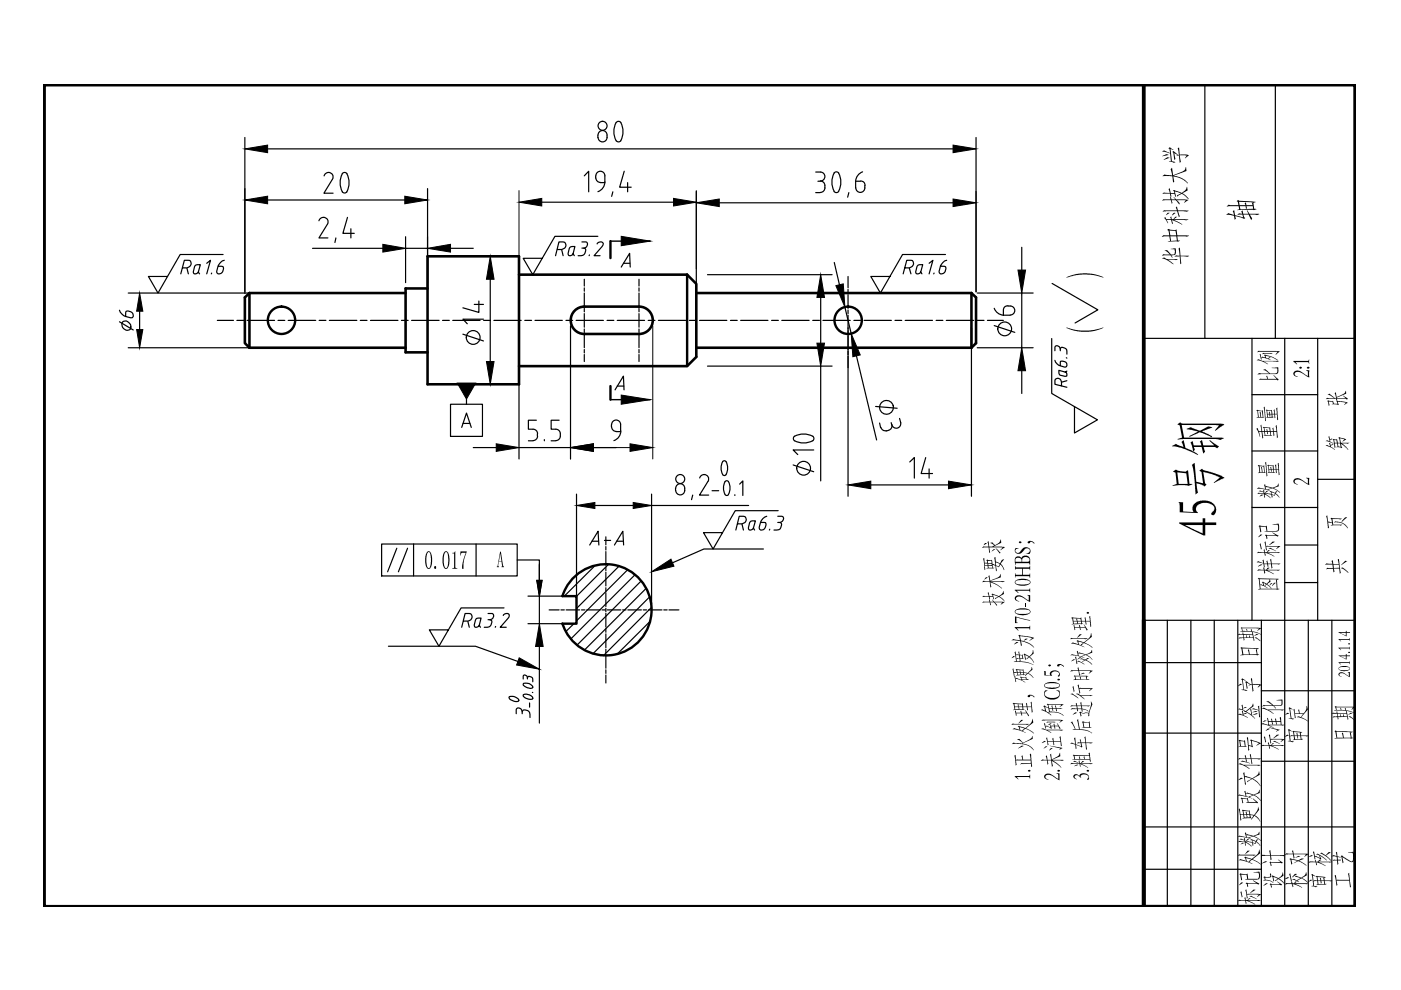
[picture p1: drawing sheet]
<svg xmlns="http://www.w3.org/2000/svg" width="297mm" height="210mm" viewBox="0 0 297 210" stroke-linecap="round" stroke-linejoin="round" font-family="sans-serif">
<!-- layer: 0 -->
<path d="M90.6 54.3h19.4v27.2h-19.4zM110 58.2h35.7l1.9 2v15.5l-1.9 1.9h-35.7M86 62.1h-33.1v11.6h33.1M90.6 61.2h-4.6v13.5h4.6M123.9 65h11.6a2.9 2.9 0 0 1 2.9 2.9 2.9 2.9 0 0 1-2.9 2.9h-11.6M123.9 65a2.9 2.9 0 0 0-2.9 2.9 2.9 2.9 0 0 0 2.9 2.9M147.6 62.1h58.4v11.6h-58.4M206.9 63.1v9.7" fill="none" stroke="#000" stroke-width=".55"/>
<path d="M129.4 51.1h8.5M129.4 84.7h8.5" fill="none" stroke="#000" stroke-width=".3"/>
<path d="M131.7 50.1l6.2 1-6.2 1zM131.7 83.8l6.2 .9-6.2 1z" fill="#000" stroke="#000" stroke-width=".21"/>
<!-- layer: format -->
<path d="M52.9 62.1l-1 1v9.7l1 .9M206 62.1l.9 1M206.9 72.8l-.9 .9" fill="none" stroke="#000" stroke-width=".55"/>
<!-- layer: 10 -->
<path d="M126.2 119.9l-6.6 6.5M129 119.7l-6.8 6.7M121.7 132.2l-1.8 1.7M131.2 120l-9 9M133.1 120.8l-10.9 10.8M134.6 121.9l-13.6 13.6M135.9 123.2l-13.6 13.6M137 124.7l-13.1 13.2M137.7 126.6l-12 12M137.9 131.7l-7.1 7M138.1 128.8l-10.2 10.2" fill="none" stroke="#000" stroke-width=".25"/>
<!-- layer: 0 -->
<path d="M119.2 126.4h3v5.8h-3M119.2 126.4a9.7 9.7 0 0 1 14.9-5 9.7 9.7 0 0 1 0 15.7 9.7 9.7 0 0 1-14.9-4.9" fill="none" stroke="#000" stroke-width=".51"/>
<!-- layer: AM_5 -->
<g fill="none" stroke="#000" stroke-width=".25">
<path d="M51.9 29.2v33M56.7 31.6h145.4M69.7 36.6a.95 .95 0 0 1 .8 1.4M69.7 36.6a.99 .99 0 0 0-1 .7M70.5 38l-1.8 3h1.9M72.6 36.8a4.1 4.1 0 0 0 0 3.9M73.5 36.8a4.1 4.1 0 0 1 0 3.9M73.6 36.8l-.5-.2-.5 .2M90.6 40v20.9M123.9 37.3l.9-1v4.4M126.8 28.6v.6M126.8 28.6a.95 .95 0 0 1 1-.9 .95 .95 0 0 1 .9 .9 1 1 0 0 1-.6 1.4 1 1 0 0 1-1.3-.9"/>
<path d="M127.3 38.7h.9M127.3 38.7a1.2 1.2 0 0 1-1-1.2 1.2 1.2 0 0 1 1-1.2 .95 .95 0 0 1 .9 1 2.8 2.8 0 0 1-1 3.1l-.4 .2M130.6 26l.4-.2h.3a3.6 3.6 0 0 1 .2 4.2l-.5 .1a2.86 2.86 0 0 1-.8-3zM132.3 36.3l-.9 3.4h2.4M133.1 38.7v2M172.9 36.5h1M173.4 38.4h.5M173.9 36.5a.95 .95 0 0 1 1 .9 .95 .95 0 0 1-1 1 1.23 1.23 0 0 1 1 1.2 1.23 1.23 0 0 1-1 1.2M176.9 36.7a4.1 4.1 0 0 0 0 3.9M177.8 36.7a4.1 4.1 0 0 1 0 3.9M177.8 36.7l-.5-.3-.5 .3M182.4 38.4h-1l.1 1.4a1 1 0 0 0 1.2 1 1 1 0 0 0 .7-1.4"/>
<path d="M182.4 38.4l.7 .2 .3 .8M182.9 36.4a2.22 2.22 0 0 0-1.5 2M206.9 29.2v32.7M56.7 42.4h29.1M66.3 52.6h14.9M67.6 46.8a.98 .98 0 0 1 1.3-.7 .98 .98 0 0 1 .5 1.4M69.4 47.6l-1.8 2.8h1.9M71.2 50.4l-.2 1M72.6 40.7l.5 .2 .5-.2M73.7 46.1l-1 3.4h2.4M74.4 48.5v1.9M86 50.2v9.7"/>
<path d="M86 52.6h4.6M91.9 54.3h14.5M95.5 52.6h4.8M103.9 59.2v17.5M114.9 42.9h27.9M129.9 40.7l-.2 .9M147.6 40.6v20.3M150 58.2h26.4M152.5 43h49.6M172.9 40.8h1M176.8 40.6l.5 .2 .5-.2M176.9 55.7l1.1 4.7"/>
<path d="M180 40.8l-.3 1M216.6 52.4v4.9M25.3 65.8a2.5 2.5 0 0 0 2.8 1.5 .79 .79 0 0 0-.4-1.2l-.5-.2-.5 .1-.1 1M25.3 68.2l3 1.8M26 68.3a1.18 1.18 0 0 1 1.4 .2 1.18 1.18 0 0 1 .2 1.3 1.16 1.16 0 0 1-1.4-.1 1.16 1.16 0 0 1-.2-1.4zM27.2 62.1h25.7M27.2 73.7h25.7M29.6 66v3.9M98.1 70.9l4.4 1.4M100.6 64.5h1.9M101.5 63.8v2.4l-3.4-.9M102.5 67.7h-4.4l1 1"/>
<path d="M110 69.1v28.2M121 69.1v28.2M150 77.6h26.4M174 63.1v9.7M174 77.6v24.4M179.1 65.1l1.4 5.7M179.8 69.5v35.7M181.6 75.5l4.3 17.8M206 69.5v35.7M207.2 62.1h11.8M207.2 73.7h11.8M210.8 69l4.4 1.5"/>
<path d="M210.8 65.4a2.22 2.22 0 0 0 1.9 1.4M212.7 66.8h1.5M213.7 64.9a1 1 0 0 1 1.4 .6 1 1 0 0 1-.9 1.3M213.7 64.8l-.7 .3a1.94 1.94 0 0 0-.3 1.7M216.6 62.1v11.6M216.6 78.6v4.8M91.9 81.5h14.5M95.5 85.7h6.8v6.8h-6.8zM97.9 90.6l1-3 1 3M98.2 89.8h1.4M98.9 84.6v1.1M100.3 94.9h4.9"/>
<path d="M110 94.9h11M112 93.5h1M113.7 89.1h-1.7v1.9h1a.95 .95 0 0 1 1 1M113.9 92v.5M114 92.5a.95 .95 0 0 1-1 .9M115.4 93.2v.3M116.9 93.5h.9M118.5 89.1h-1.6v1.9h.9a1.08 1.08 0 0 1 1 1.5M118.8 92.5a.95 .95 0 0 1-1 .9M125.8 94.9h4.9M129.6 90v.5M129.7 90.5a.95 .95 0 0 0 .9 1"/>
<path d="M130.6 91.5h1M131.6 90a.95 .95 0 0 0-1-.9 .95 .95 0 0 0-.9 .9M131.6 90a2.66 2.66 0 0 1-1.4 3.4M168.2 98.6l4.3 1.4M168.3 92.6a3.9 3.9 0 0 1 4.2 0v.6a3.4 3.4 0 0 1-4.3 0zM172.5 95.4h-4.3l.9 1M185.6 86.2l4.6 .4M186.5 89.7l.2 1M186.8 90.6a.95 .95 0 0 0 1.1 .7M188.4 91.3l-.5 .1M188.9 89.6l.2 .5M189.1 90.1a.95 .95 0 0 1-.7 1.1"/>
<path d="M190.7 88.7l.3 .9a.95 .95 0 0 1-.8 1.2 .95 .95 0 0 1-1.1-.7M192.9 97.9l1-.9v4.4M196.3 97l-1 3.4h2.4M197 99.4v2M80.9 115.3h28.8v6.8h-28.8zM84.1 116.2l-1.9 5M86.4 116.2l-1.9 5M87.7 115.3v6.8M100.9 115.3v6.8M109.7 118.7h4.7v4.3v-3.4M122.2 104.8v23.3M126.1 107.2h8.2"/>
<path d="M138.1 104.8v23.3M138.1 107.2h20.6M143.2 103.5v.5M143.3 103.5a1 1 0 0 1 1.2-.9 1 1 0 0 1 .7 1.4 .95 .95 0 0 1-1 .9 .95 .95 0 0 1-.9-.9M146.9 105l-.3 .9M148.3 101.3a.97 .97 0 0 1 1.4-.6 .97 .97 0 0 1 .4 1.4l-1.8 2.9h2M151 104h1.4M153.2 100.6a.44 .44 0 0 0 .7 0M153.2 100.6l-.3-.9v-.9a.89 .89 0 0 1 .7-1.1 1.91 1.91 0 0 1 .5 2.5l-.2 .4M153.7 104.9a.44 .44 0 0 0 .7 0M153.7 104.8l-.3-.9v-.9a.89 .89 0 0 1 .7-1.1 1.91 1.91 0 0 1 .5 2.5l-.2 .4M155.8 104.9v.2"/>
<path d="M156.8 102.6l.7-.6v3.1M161.9 116.4h-12.7l-6.6 2.9M184.6 102.8h16.5M82.4 137h18.4l9 3.2M111.9 126.4h7.3M111.9 132.2h7.3M114.4 126.4v5.8M114.4 137.1v16.2M107.9 147.8a1.58 1.58 0 0 1 2.1 .7v.1a1.67 1.67 0 0 1-2.1-.8zM110.7 151.3a.65 .65 0 0 1 .4-.8 1.16 1.16 0 0 1 1.1 .4 1.16 1.16 0 0 1 .2 1.2M110.7 150.9a.69 .69 0 0 0-.4-.8 .69 .69 0 0 0-.9 .3v.9M110.9 147.3a1.48 1.48 0 0 1 2.1 .8 1.36 1.36 0 0 1-1.7-.2l-.3-.3z"/>
<path d="M111 144.9a1.55 1.55 0 0 1 2 .8 1.3 1.3 0 0 1-1.9-.3l-.2-.3zM111.8 144l.1-.5 .9 .1 .2 1M111.8 143.7a.48 .48 0 0 0-.3-.6 .48 .48 0 0 0-.6 .3v.6M112.3 149v.9M112.9 146.8h.1"/>
<circle cx="127.8" cy="26.7" r=".95"/>
<circle cx="100.3" cy="71.6" r="1.46"/>
<circle cx="213" cy="69.7" r="1.46"/>
<circle cx="170.4" cy="99.3" r="1.46"/>
<circle cx="188" cy="86.4" r="1.46"/>
<circle cx="144.2" cy="101.6" r=".95"/>
</g>
<g fill="#000" stroke="#000" stroke-width=".21">
<path d="M51.9 31.6l4.8-.8v1.6zM202.1 30.8l4.8 .8-4.8 .8zM51.9 42.4l4.8-.8v1.6zM81.2 51.8l4.8 .8-4.8 .9zM85.8 41.6l4.8 .8-4.8 .8zM90.6 52.6l4.9-.8v1.7zM103.9 54.3l.8 4.9h-1.6zM110 42.9l4.9-.8v1.6zM142.8 42.1l4.8 .8-4.8 .8zM147.6 43l4.9-.8v1.6zM202.1 42.2l4.8 .8-4.8 .8zM215.8 57.3h1.6l-.8 4.8z"/>
<path d="M29.6 62.1l.7 3.9h-1.3zM29 69.9h1.3l-.7 3.8zM103.1 76.7h1.6l-.8 4.8zM174 58.2l.8 4.9h-1.6zM173.2 72.8h1.6l-.8 4.8zM177.2 60.6l1.6-.4 .3 4.9zM180.5 70.8l1.9 4.5-1.6 .3zM216.6 73.7l.8 4.9h-1.6zM97 81.2h3.9l-2 3.4zM105.2 94.1l4.8 .8-4.8 .8zM121 94.9l4.8-.8v1.6zM133.6 94.1l4.8 .8-4.8 .8z"/>
<path d="M122.2 107.2l3.9-.7v1.3zM134.3 106.5l3.8 .7-3.8 .6zM138.1 121.2l4.2-2.6 .6 1.4zM179.8 102.8l4.8-.8v1.6zM201.1 102l4.9 .8-4.9 .8zM114.4 132.2l.8 4.9h-1.6zM113.8 123h1.1l-.5 3.4zM110.1 139.5l4.3 2.4-4.9-.9z"/>
</g>
<!-- layer: format -->
<g fill="none" stroke="#000" stroke-width=".51">
<path d="M129.4 51.1v3.6M129.4 81.9v2.8"/>
<circle cx="179.8" cy="67.9" r="2.9"/>
</g>
<!-- layer: AM_5 -->
<path d="M110 40.4v16.6M147.6 40.4v16.6M121 69.1v28.2M138.4 69.1v28.2M125.8 94.9h7.8" fill="none" stroke="#000" stroke-width=".21"/>
<!-- layer: format -->
<path d="M131.7 56.6l1.8-2.9 .1 2.9M132.2 55.8h1.3M130.4 82.7l1.8-3 .1 3M130.9 81.9h1.4M125 115.6l1.8-3 .2 3M125.5 114.8h1.4M128.2 114.6h1.3M130.3 115.6l1.8-3 .1 3M130.7 114.8h1.4" fill="none" stroke="#000" stroke-width=".25"/>
<g fill="none" stroke="#000" stroke-width=".25">
<path d="M38.7 56.8h.9a.94 .94 0 0 0 .8-.6 .94 .94 0 0 0-.1-1h-1.2l-.8 2.9M39.6 56.9l.3 1.2M42.1 57.7l-.6 .4-.4-.1-.1-.4 .2-1.1 .3-.3 1-.1-.4 1.6 .2 .4M43.8 55.8l.8-.6-.8 2.9M44.9 57.9l-.1 .2M47.3 54h-9.1l-4.7 8.1-2-3.5h4M47.6 55.2a2.4 2.4 0 0 0-1.6 2.7 .77 .77 0 0 0 1.2-.3l.2-.6-.1-.5h-1M118.2 52.9a1.58 1.58 0 0 0 1.7-.5 .72 .72 0 0 0-.5-1.1h-.9l-.7 2.9M119.1 53l.3 1.2M121.5 53.8l-.2 .2-.6 .2-.2-.1v-.4l.3-1.2 .5-.2h.6l-.4 1.5 .3 .4M123.4 52.6l.7 .1a1.17 1.17 0 0 1-.3 1.3 1.17 1.17 0 0 1-1.2 .2M123.4 51.3h.9a.73 .73 0 0 1 .2 .8 .73 .73 0 0 1-.7 .5"/>
<path d="M125 54l-.1 .2M126.6 51.7a.63 .63 0 0 1 .8-.5 .63 .63 0 0 1 .4 .8l-1.8 2.2h1.2M126.8 50.1h-9.1l-4.7 8.1-2.1-3.4h4M191.9 56.8h.9a.94 .94 0 0 0 .8-.6 .94 .94 0 0 0-.2-1h-1.2l-.7 2.9M192.8 56.9l.3 1.2M195.2 57.7l-.5 .4-.5-.1v-.4l.2-1.1 .3-.3 .9-.1-.4 1.6 .3 .4M197 55.8l.8-.6-.8 2.9M198 57.9v.2M200.5 54h-9.1l-4.7 8.1-2.1-3.5h4.1M200.7 55.2a2.4 2.4 0 0 0-1.5 2.7 .77 .77 0 0 0 1.2-.3l.1-.6v-.5h-1M223 71.8v11.6l9.7 5.6-4.9 2.8v-5.6M223.1 60.1l9.7 5.6-4.9 2.8"/>
<path d="M223.7 76.4a2.09 2.09 0 0 0 2.4 1.4 .71 .71 0 0 0-.3-1.1l-1-.1v.9M224.8 74.4v-.3a.38 .38 0 0 1 .5-.5l.9 .6v.9M224.8 74a.62 .62 0 0 0-.4-.7 .62 .62 0 0 0-.7 .3v.8M226.1 75.8l.1 .1M226.2 78.7l-.3 .2-1.4-.4v.6l.2 .4 1.2 .3a.49 .49 0 0 0 .3-.5 .49 .49 0 0 0-.3-.4M225.1 81.8v-.8a.72 .72 0 0 0-.6-.8 .72 .72 0 0 0-.8 .5v.8l2.5 .6M226.2 80.7l-1.1 .3M156.4 111.1a1.58 1.58 0 0 0 1.7-.6 .72 .72 0 0 0-.5-1h-.9l-.7 2.9M157.3 111.2l.3 1.2M159.7 112l-.5 .4-.4-.1-.1-.4 .2-1.1 .3-.3 1-.1-.5 1.6 .3 .4M162.6 109.5a2.42 2.42 0 0 0-1.5 2.7 .75 .75 0 0 0 1.1-.3l.2-.6-.1-.5h-1M163.2 112.2l-.1 .2"/>
<path d="M164.9 110.8l.7 .1a1.17 1.17 0 0 1-.3 1.2 1.17 1.17 0 0 1-1.2 .3M164.9 109.5h.9a.71 .71 0 0 1 .3 .8 .71 .71 0 0 1-.8 .5M165 108.3h-9.1l-4.7 8.1-2-3.5h4M98.3 131.7h.9a.82 .82 0 0 0 .9-.7 .82 .82 0 0 0-.6-.9h-.9l-.7 2.9M99.2 131.8l.3 1.2M101.6 132.6l-.2 .2-.4 .2-.4-.1v-.2l.4-1.6 1-.1-.4 1.6 .3 .4M103.5 131.4l.7 .2a1.15 1.15 0 0 1-.3 1.2 1.15 1.15 0 0 1-1.2 .2M103.5 130.1h.9a.73 .73 0 0 1 .2 .8 .73 .73 0 0 1-.7 .5M105.1 132.8l-.1 .2M106.7 130.5a.63 .63 0 0 1 .8-.5 .63 .63 0 0 1 .4 .8l-1.8 2.2h1.2M106.9 128.9h-9.1l-4.7 8.1-2.1-3.5h4.1"/>
</g>
<!-- layer: AM_5 -->
<g fill="#000">
<path d="M95.9 117.2l.5-.1 .1-.2v3.4l.5 .3h-1.1l.4-.3v-2.9l-.4-.1zM97.6 116.9h1.3l-.5 1.7-.1 1.4a.36 .36 0 0 1 0 .4 .36 .36 0 0 1-.3 .2l.1-1.4 .6-2h-.8l-.3 .6z"/>
<path d="M90.8 117l-.2 .4-.2 .8 .1 1.8a.36 .36 0 0 0 .1 .4 .36 .36 0 0 0 .5 0l.2-.8 .1-1.3-.2-.9-.2-.4zM90.6 117l.4-.1 .2 .1 .4 1.3-.1 1.5-.5 .8h-.3l-.2-.2-.4-1.1 .1-1.4z"/>
<path d="M94.5 117l-.3 .4-.1 .8 .1 1.7a.36 .36 0 0 0 .2 .5 .36 .36 0 0 0 .4-.1l.3-1.2-.1-1.2-.2-.7zM94.2 117h.1a.76 .76 0 0 1 .9 .8v2l-.3 .7-.5 .1-.4-.6-.2-.6 .1-1.5z"/>
<path d="M106 117l.2-.1 .5 3 .2 .4h-.6l.2-.3-.2-1h-.5l-.2 1 .2 .3h-.5l.2-.3zM106.1 117.3l-.3 1.6h.5z"/>
<circle cx="92.3" cy="120.4" r=".27"/>
</g>
<!-- layer: AM_7 -->
<g fill="none" stroke="#000" stroke-width=".25">
<path d="M123.9 59.2v1.4M135.5 59.2v1.4M179.8 58.6v2.4M46.1 67.9h3.4M50.2 67.9h1.5M52.4 67.9h5.8M58.9 67.9h1.5M61.1 67.9h5.8M67.7 67.9h1.4M69.8 67.9h5.9M76.4 67.9h1.4M78.5 67.9h5.9"/>
<path d="M85.1 67.9h1.4M87.3 67.9h5.8M93.8 67.9h1.5M96 67.9h5.8M102.5 67.9h1.5M104.7 67.9h5.8M111.3 67.9h1.4M113.4 67.9h5.8M120 67.9h1.4M122.1 67.9h5.8M123.9 61v.8M123.9 62.1v2.9"/>
<path d="M123.9 65.4v.7M123.9 66.5v2.9M123.9 69.8v.7M123.9 70.8v2.9M123.9 74.1v.7M123.9 75.2v1.5M128.7 67.9h1.4M130.9 67.9h5.8M135.5 61v.8M135.5 62.1v2.9M135.5 65.4v.7M135.5 66.5v2.9"/>
<path d="M135.5 69.8v.7M135.5 70.8v2.9M135.5 74.1v.7M135.5 75.2v1.5M137.4 67.9h1.5M139.6 67.9h5.8M146.1 67.9h1.5M148.3 67.9h5.8M154.9 67.9h1.4M157 67.9h5.8M163.6 67.9h1.4M165.7 67.9h5.8"/>
<path d="M172.3 67.9h1.5M174.5 67.9h5.8M179.8 61.4v.7M179.8 62.5v2.9M179.8 65.7v.8M179.8 66.8v3M179.8 70.1v.8M179.8 71.2v2.9M179.8 74.5v.7M179.8 75.6v2.4M181 67.9h1.5M183.2 67.9h5.8"/>
<path d="M189.8 67.9h1.4M191.9 67.9h5.8M198.5 67.9h1.4M200.6 67.9h5.8M207.2 67.9h1.4M209.4 67.9h3.3M128.5 113.8v1.7M128.5 115.9v.7M128.5 117v2.9M116.4 129.3h2.1M118.9 129.3h.7M120 129.3h2.9"/>
<path d="M123.3 129.3h.7M124.4 129.3h2.9M127.6 129.3h.8M128.5 120.3v.7M128.5 121.3v2.9M128.5 124.6v.7M128.5 125.7v2.9M128.5 129v.7M128.5 130v3M128.5 133.3v.8M128.5 134.4v2.9M128.5 137.7v.7"/>
<path d="M128.5 138.8v2.9M128.7 129.3h2.9M132 129.3h.7M133.1 129.3h2.9M136.4 129.3h.7M137.5 129.3h2.8M140.7 129.3h.7M141.8 129.3h2.1M128.5 142v.8M128.5 143.1v1.7"/>
</g>
<path d="M226.1 58.8l1.5-.6 2-.3 2.5 .3 1.9 .6-2.1-.5-1.4-.1-2.3 .1zM226.1 69.5l3 .6 2.3-.1 2.6-.5-1.6 .6-1.5 .2h-2.5l-1.2-.3z" fill="#000"/>
<g fill="none" stroke="#000" stroke-width=".25">
<path d="M192.4 192.3h.1M198.2 192.3h.1M206 192.3h.1M211.8 192.3h.1M219.5 192.3h.1M225.4 192.3h.1M233.1 192.3h.1M238.9 192.3h.1M246.6 192.3h.1M252.5 192.3h.1M260.2 192.3h.1M266 192.3h.1"/>
<path d="M273.8 192.3h.1M279.6 192.3h.1M287.3 192.3h.1"/>
</g>
<!-- layer: 0 -->
<g fill="#000">
<path d="M215.2 116.3l.8-.1-.4 .2a.49 .49 0 0 0 0 .8 .49 .49 0 0 0 .7-.3l.8-.8 .6-.1 .7 .4 .1 .6-.2 .5-.8-.1 .7-.3a.58 .58 0 0 0-.3-.8 .58 .58 0 0 0-.8 .3l-.5 .6-.9 .2-.5-.5zM215.2 130.7l3.2 .8v.1l-2.9-.7v1l.3 .2h-.6zM215.2 120l.2 .3h2.8l.2-.4v1l-.2-.3h-1.3v1.3h1.4l.1-.3v.9l-.2-.3h-2.8l-.2 .3v-1l.1 .4h1.4v-1.3h-1.4l-.1 .2zM217.3 127.9h.2v.8h-.2zM215.2 133h3l.2-.3v.8l-.2-.3h-2.6l.4 .4-.1 .1zM215.2 126.5l.5-.3h.6l1.8 1.2v-1l-.3-.3 .6 .1v1a.24 .24 0 0 1 0 .4 .24 .24 0 0 1-.4-.1l-1.2-.9-1-.1a.45 .45 0 0 0-.4 .6 .45 .45 0 0 0 .6 .3l.1 .1-.7-.1-.2-.2zM215.2 125h3l.2-.3v.9l-.2-.3h-2.6l.4 .4-.1 .1zM215.1 160.2l.2-.1 .1 1 .2-.1 1.2 .1-.3-.8 .2-.1 .2 .9h1.6l-.2-1.1 .3-.2 .2 2.7-.2 .2v-.7h-2.3l.3-.2h1.9v-.6h-2.6a.32 .32 0 0 0-.5 .1 .32 .32 0 0 0 .1 .4l.1 .4-.2 .2zM217.9 147.5l.8-.2 .6 .5v.1l-.4-.3a.4 .4 0 0 0-.4-.1 .4 .4 0 0 0-.3 .3l-.3-.1zM221.3 142.3h.4l.1 .8 .9 .1-.1-.4 .3-.5 .5-.2 .7 .1 .5 .4 .1 .5a.23 .23 0 0 1-.1 .3 .23 .23 0 0 1-.3-.1 .55 .55 0 0 0 .1-.7 .55 .55 0 0 0-.7-.2h-.4a.48 .48 0 0 0-.4 .4 .48 .48 0 0 0 .2 .5l-1.7-.1zM221.6 146.4h.5l-.6 .5v.4l.3 .3 .6 .3 1.1 .1 .7-.2 .4-.5-.1-.6-.6-.3 .3-.1a.73 .73 0 0 1 .5 1l-.2 .5-.6 .4-1.4 .1-.7-.3-.4-.5v-.7zM220.7 161.3l.3-.3 .3 .1a.32 .32 0 0 0 .4 .1 .32 .32 0 0 0 .2-.4l-.2-.5 .3-.1 .1 .9h.8l-.3-1.1 .3-.2 .1 1.2 1.3-.7 .5-.7v.7l-1.8 .8h2.5l-.3 .2-2-.1 1.1 .8 .8 .8-2-1.4 .1 1-.2 .2-.1-1.4h-.8l.2 .8-.2 .2-.1-1z"/>
<path d="M227.7 156.5l.3-.1 .1 1.4 1.1 .4-.1-.6h-.8l.4-.2a.25 .25 0 0 0 .4 0 .25 .25 0 0 0-.1-.4l-.1-.1 .2-.2 .1 .7h.9l-.2-1.1 .2-.1 .2 1.2 1.4 .1-.4 .1h-1l.2 1.2-.2 .2-.2-1.4h-.8l.2 .8-.2 .1-.9-.4a.21 .21 0 0 0-.3 0 .21 .21 0 0 0 .1 .3l.1 .3-.2 .1-.1-.9-1.1-.2 .4-.3 .6 .3zM215.2 164.5h3l.2-.3v.9l-.3-.4h-2.5l.3 .6zM221.5 164.3l.5-.3h.5l1.9 1.2v-.9l-.4-.4 .6 .1v1a.24 .24 0 0 1 0 .4 .24 .24 0 0 1-.3-.1l-1.6-1h-.6l-.3 .2a.5 .5 0 0 0 0 .5 .5 .5 0 0 0 .5 .3h-.4l-.4-.3zM227.7 164.3l.6-.1 .6 .3 .2-.4 .8-.2 .7 .3 .3 .7a.24 .24 0 0 1 0 .3 .24 .24 0 0 1-.4 0l.3-.4-.2-.4-.5-.2h-.6a.34 .34 0 0 0-.4 .3 .34 .34 0 0 0 .2 .4l-.8-.5a.42 .42 0 0 0-.7 .3 .42 .42 0 0 0 .5 .5h-.2l-.5-.3v-.4z"/>
<path d="M208.4 118.5l.3-.2 .1 1h.5v-.4l-.2-.1 .2-.2 .9 .2 .1-.1 .2 1 .1-.1a.25 .25 0 0 0 .4 .1 .25 .25 0 0 0 0-.4l-.2-1 .2-.2 .1 1 .9 .4 .4-.8 .5-.1-.5 .6a.57 .57 0 0 0 .2 .9l.4 .7-.2 .1-.4-.9a.26 .26 0 0 0-.2-.2 .26 .26 0 0 0-.3 .2l-.1 .3-.6-.3 .2 .9-.2 .2-.2-1.1-.4-.2h-.1v.6h.3l-.3 .2h-1.4l.3-.2v-.4h-.6l.1 .7-.2 .2-.1-1.6zM208.8 119.5v.4h.6v-.4zM209.4 118.9l.1 .5h.7v-.5zM209.5 119.5l.1 .4 .7-.1-.1-.3zM209.6 120v.4h.8l-.1-.4zM211.1 119.2l.1 .7 .5 .2 .1-.2a.31 .31 0 0 0 .1-.4 .31 .31 0 0 0-.4-.1z"/>
<path d="M209.4 114.9l.2-.1 .1 1.1h.6l.5-.3-.8-.5 .4-.1 .2 .3a.62 .62 0 0 0 1.1-.1l.5-.8 .1 .7-1.7 .8 2.5 .1-.9 .7 .4-.6h-2.9l.2 .9-.2 .2-.1-1.1h-1.4l.3-.2h1.1zM208.8 115.1l.5 .1-.7 .4zM210.7 116.4l.3 .1-.7 .4zM211.1 116.2l1 1-.1 .2z"/>
<path d="M215.3 118.2l.4-.2h.4l.4 .3 .5-.5h.8l.4 .3 .2 .4v1.2l-.2-.3h-2.8l-.2 .4v-1.3zM215.4 118.3l-.1 .3v.5h1.3l-.1-.5-.2-.3zM216.9 118.3l-.2 .8h1.2a.54 .54 0 0 0 .3-.7 .54 .54 0 0 0-.7-.3z"/>
<path d="M216 114.9a.27 .27 0 0 1 .4-.1 .27 .27 0 0 1 .1 .3 .26 .26 0 0 1-.3 .1 .26 .26 0 0 1-.2-.3zM217.9 114.9l.6-.2 .9 .5-.1 .1-.4-.3a.35 .35 0 0 0-.4-.1 .35 .35 0 0 0-.2 .3h-.3z"/>
<path d="M208.3 127.7l.2-.2 1.3 .1-.2-.3 .2-.2 .1 .5h.7l-.2-.5 .4 .5 2.2 .1-.8 .5 .3-.5h-1.6l.5 .6-.1 .2-.6-.8h-.8l.2 .4-.1 .3-.2-.7zM208.3 126.6l.2-.3 1.1 .1-.2-.6 .2-.3 .2 .9h.7l-.1-.3-.2-.1 .2-.1 1 .3a.91 .91 0 0 0 1.2-.5l.1-.4 .2 .6-1 .6 .8 .5 .3 .5-1.1-.9-1 .5 .1-.3 .6-.3-.6-.3a.24 .24 0 0 0-.4-.1 .24 .24 0 0 0 0 .4l.1 .4-.1 .2-.1-.5h-.7l.1 .4-.1 .2-.2-.7z"/>
<path d="M208.5 123.1l1.3 .1-.3-1 .3-.3 .1 1.2 1.7-.7 .6-.7v.7l-2.3 .8 3.1 .1-.4 .1-2.5-.1 1.3 .6 1 .9-.8-.7-1.3-.5a.21 .21 0 0 0-.3-.1 .21 .21 0 0 0 0 .3l.2 .6-.2 .2-.2-1.3-1.5 .1zM209.1 122.4l.3 .1-.7 .4z"/>
<path d="M214.9 139.1l.3 .1-.7 .4zM215.1 138.3l.2-.2 .1 .7 .2-.1a.25 .25 0 0 0 .4 0 .25 .25 0 0 0-.1-.4l.2-.2 .1 .7 .4 .1 .2-.1 .1 .7 .2 .1h-.8v.3a.27 .27 0 0 0 .1 .4 .27 .27 0 0 0 .4-.1l1.2 .2 1.1 .6-2-.6h-2.2l.5-.2zM215.4 138.9l.1 .7h.6l-.1-.7zM215.5 139.7l.1 .5h.6v-.6zM216.2 138.9l.1 .6h.5l-.1-.5zM217 138.8l.3-.2 .9 .6 .6-.6 .2-.8 .2 .7-.9 .8 .6 .6 .4 .6-1.1-1.2-.5 .5-.1-.2 .5-.3-.4-.2a.22 .22 0 0 0-.3-.2 .22 .22 0 0 0 0 .4l.1 .5-.1 .1-.2-1z"/>
<path d="M215.2 129.5l.5-.4 .6-.1h1.1l.9 .4a.61 .61 0 0 1 0 .6 .61 .61 0 0 1-.6 .3l-1.1 .2-.9-.2-.4-.3zM215.4 129.4l-.1 .1a.69 .69 0 0 0 1 .7h1.3l.6-.3a.44 .44 0 0 0 0-.5 .44 .44 0 0 0-.6-.1l-1.4-.1z"/>
<path d="M215.2 123.2l.9-.4 1.1-.1 .9 .3 .4 .3v.3l-.8 .5-1.3 .1-1.1-.4-.1-.2zM215.4 123.1a.53 .53 0 0 0 .1 .7 .53 .53 0 0 0 .6 .1h1.2l.8-.1a.43 .43 0 0 0 .2-.6 .43 .43 0 0 0-.6-.2h-1.3z"/>
<path d="M214.5 135.7l.4-.2 1.4 .2-.2-.8-.2-.1 .2-.2 2.7 .5 .5 .2-1 .6 .5-.6-2.5-.4 .2 .9 1.8 .6 1 .9-1.2-.8-1.3-.5a.22 .22 0 0 0-.3 0 .22 .22 0 0 0 0 .3l.2 .5-.2 .2-.2-1.1zM215 136.6l.5-.5 .4 .1zM217 135.8l.5-.4 .4 .1z"/>
<path d="M226.9 135.5l.3-.3 3.4 .2-.4 .1zM227.1 136.4l.5-.2 1 .4-.2-.6-.2-.1 .2-.2 1.4 .5 1.2-1 .4-1 .1 .8-1.6 1.3 1.1 .5 .6 .6-1.8-1.1-.6 .5 .7 .4-1.1-.4zM228.6 136l.1 .6a.41 .41 0 0 0 .7-.1l.3-.2zM228.9 134.5h.4l-.9 .7z"/>
<path d="M227.1 131l.2-.2 1.7 .2 .2-.1 .1 .7h.8l-.2-.6 .2-.1 .2 .7h.8l-.2-.8 .3-.2 .2 2.2-.2 .2-.1-1.2h-.8l.1 .5-.2 .2-.1-.7h-.7v.4h.3l-.4 .2h-2.1l.3-.2-.2-1.1zM227.5 131.1l.1 .5h.7l-.2-.3 .2-.2 .1 .5h.8l-.1-.4zM227.6 131.8l.1 .4h.7l-.1-.4zM228.5 131.8l.1 .3-.2 .1h.8v-.4zM227.6 132.6l.2-.1 .1 .5h1l-.2-.3 .2-.2 .1 .5h1.1l-.3-.6 .8 1.1-.2 .2-.3-.6h-1.1l.2 .4-.2 .1-.1-.5h-1l.1 .4-.2 .1z"/>
<path d="M227 138.9l.3-.2 .9 .2a.22 .22 0 0 0 .3 0 .22 .22 0 0 0-.1-.3l-.1-.4 .2-.2 .1 .5 .3-.2 1.4 .5 .9-.5 .3-.5 .1 .6-1.3 .4 .7 .4 .7 .7-1.5-1-.8 .3 .5 .3-1.1-.4zM228.6 138.5l.1 .6 .6 .1 .1-.1 .7-.3zM227.1 140.2l.5-.4 .3 .1zM227.9 139.4l.2-.2 .3 1.4-.2 .2zM228.4 140.2l.3-.1 1.2 .7zM228.4 139.8l.5-.5h.4zM229 139.7l.3-.1 .8 .3 .5-.4 .3 .1-.7 .3 .7 .4 .7 .6-1.2-.8a.45 .45 0 0 0-.7 .1l-.3 .1 .5-.4z"/>
<path d="M214.5 153.6l.2-.2 3.5 .1-.4 .2zM214.7 154.6l.4-.2 1.1 .4-.2-.6-.2-.1 .2-.2 1.4 .5 1.2-1.1 .3-.9 .2 .8-1.6 1.2 1 .4 .8 .7-1.9-1-.6 .5 .7 .4-1.5-.6zM216.2 154.2l.1 .6 .4 .2v-.2l.6-.3zM216.5 152.6h.4l-.9 .8z"/>
<path d="M214.7 149.2l.2-.2 1.7 .2 .2-.1 .1 .7h.7l-.1-.6 .2-.2 .1 .8h.9l-.2-.8 .2-.2 .3 2.1-.2 .2-.1-1.2h-.8v.6l-.1 .2-.1-.8h-.8l.1 .5h.2l-.3 .1-2.1 .1 .3-.2-.2-1.1zM215.1 149.3l.1 .5h.7l-.2-.3 .2-.2 .1 .5h.8l-.1-.5zM215.2 149.9v.5h.8l-.1-.5zM216 149.9v.5h.8v-.5zM215.2 150.8l.2-.1v.4h1l-.1-.3 .2-.1 .1 .4h1l-.2-.5 .8 1.1-.2 .2-.3-.7h-1.1l.2 .4-.2 .2-.1-.6h-1.1l.2 .4-.2 .2z"/>
<path d="M214.6 141.9l.3-.2 .1 .8h.6l-.1-.4-.2-.1 .2-.2 1.3 .2 .1-.1 .2 .7h.4a.99 .99 0 0 0 1.1-.6l.2-.6 .1 .6-.9 .7 .6 .4 .5 .6-.7-.6a.6 .6 0 0 0-1 .2l-.1-.1 .5-.4-.7-.2v.4h.2l-.2 .2h-1.7l.3-.1-.1-.5h-.2a.28 .28 0 0 0-.4 .2 .28 .28 0 0 0 .1 .4l-.2 .2zM215.7 142.1v.4h.6l-.2-.3 .2-.1 .1 .4h.5l-.1-.4zM215.7 142.6l.1 .5 1.2-.1-.1-.4h-.5l.1 .3-.2 .1v-.4zM215.2 143.3l.1 .6 .3-.2 .9 .4-.1-.4-.1-.1 .1-.1h1.2l.1 .5h.5l-1.6 .2 .8 .5-1.7-.7a.24 .24 0 0 0-.4 .1 .24 .24 0 0 0 .1 .3l-.1 .2-.3-1.1zM216.5 143.7l.1 .3h.9l-.1-.3z"/>
<path d="M214.5 157.8l.4-.3 1.7 .1 .2-.1-1.1-.8h.4l.8 .8 1.8-1 .2-.5 .1 .7-2.2 .9 1.4 .5 1 .9-1-.8-.8-.3-1.8-.2zM215.8 158.7l.8-.6h.4z"/>
<path d="M220.8 154.5l.4-.1 .6 .3 3.6 .1-.4 .1-2.9-.1 .8 .5-.1 .1-1-.6zM220.8 152.8l.3-.2 4.3 .1-.7 .5 .3-.4zM221.5 153.3l.2 .7 .3-.1 .7 .3-.1-.6-.5 .2 .5-.4h.4l-.4 .2 .2 .4 .2-.2a.24 .24 0 0 0 .3 .1 .24 .24 0 0 0 .1-.3l.1-.2 .1 .5h.7l-.2-.6 .7 1.1-.1 .2-.3-.6h-.7l.1 .4-.2 .1-.1-.5h-.2a.23 .23 0 0 0-.3 0 .23 .23 0 0 0-.1 .3l.1 .1-.2 .1-.2-.2-.6-.3a.21 .21 0 0 0-.4 .1 .2 .2 0 0 0 .2 .3l-.2 .1-.3-1zM221.8 153.2l.3-.2 1.7 .1-.3 .1z"/>
<path d="M221.5 145l.6-.3 1.4-.1 .9 .3 .3 .3v.2l-.2 .3-.8 .3-1 .1-.9-.3a.44 .44 0 0 1-.4-.3 .44 .44 0 0 1 .1-.5zM221.6 145.1l-.1 .3 .5 .3 1.2 .1 1.1-.2a.37 .37 0 0 0 .3-.5 .37 .37 0 0 0-.6-.2h-1.5z"/>
<path d="M220.9 157.5l.5-.4 .4 .1zM221.7 158.2l.4 .1-.9 .4zM221.8 156.5l.2-.2 .1 .9h1.2l-.2-.5 .2-.3 .1 .8h1.4l-.2-.9 .2-.2 .3 2-.2 .1-.1-.9h-1.4l.1 .6-.1 .1-.1-.7h-1.1l.1 .6-.2 .2zM222.8 158.6h.4l-.8 .5zM222.6 158.1l2.7 .5-.6 .4 .1-.3z"/>
<path d="M221.2 149.8l.2-.3 .9 .6-.2-.6-.2-.1 .2-.2 3.4 .1-.8 .6 .3-.4-2.7-.1 .1 .7h.7l-.2-.4 .2-.2 .1 .6h.6l-.1-.4 .1-.2 .2 .6h1.2l-.4 .2h-.8l.1 .4-.1 .2-.2-.6h-.6l.1 .4-.1 .1-.1-.5h-.6l.1 .6 1.8 .1 1.1 .7-1.1-.5-2.2-.2 .6 .7-.8-.7-1.3-.4 .4-.2 .5 .3-.2-.8zM221.6 149.9l.2 .9 .3 .2 .3-.1-.1-.8z"/>
<path d="M222.3 141.1a.23 .23 0 0 1 .4 0 .23 .23 0 0 1-.4 0zM224.2 141l.6-.2 .8 .5-.1 .1-.2-.2a.51 .51 0 0 0-.9 .1l-.3-.1z"/>
<path d="M227 147.1l.4-.1 1.3 1zM227.6 145.5l.2 .9-.2 .4-.2-1.1zM228.1 147.1h.5l.4 .3h2.7l-.5 .2-2.1-.1 .8 .8zM228.4 145.3l.3-.2 .1 .9 .3-.2 2.6 .2-.8 .5 .3-.5h-1.7a.34 .34 0 0 0-.5 0 .34 .34 0 0 0-.1 .4l.1 .5-.1 .2z"/>
<path d="M227 153.2l.3-.2 .6 1.3a.52 .52 0 0 0 .8 .2l-.4-1.8 .3-.2 .4 1.9-.2 .2 1.8 .2 .9 .6-1.5-.6h-2.6l.5-.3-.5-.9zM229.4 153.1l.2-.2 1.2 .2 .2-.1 .1 1.2h.4l-2.1 .2 .3-.2-.2-1zM229.7 153.2l.2 1h1v-1z"/>
<path d="M226.9 142.4l.3-.3h1.4l-.2-.5 .3-.1 .1 .6 2.9 .1-.8 .7 .3-.6h-2.4l.2 .8-.2 .2-.1-1zM227.8 143.2l2.9 .1-.3 .2 .1 .5h.5l-.4 .2h-3l.4-.2-.1-.5-.3-.1zM228 143.4l.1 .6h.9l-.1-.4 .2-.1 .1 .5h1.1v-.3a.31 .31 0 0 0-.1-.3 .31 .31 0 0 0-.4 0zM229.1 142.9l.5-.3 .4 .2z"/>
<path d="M226.9 149.8l.3-.3 1 .1-.1-.4 .1-.2 .2 .6h.8l-.2-.6 .2-.2 .1 .8h1.8l-.4 .2-1.3-.1 .1 .6 .8 .2 .5 .3-1-.4a.25 .25 0 0 0-.3 0 .25 .25 0 0 0 0 .4l-.1 .1-.2-.5h-.7l.1 .3-.2 .2-.1-.5h-1.3l.3-.3 1 .1-.1-.5zM228.4 149.7l.1 .5 .8 .1-.1-.6zM227.4 151.5l.6-.5 .4 .1zM228.8 151.1l.2-.2 .7 .3 .7-.1a.31 .31 0 0 0 .4 .1 .31 .31 0 0 0 .1-.5l.4-1.1v-.9l.3 .6-.6 1.6v.9l-.3 .1v-.1a.46 .46 0 0 0-.1-.6 .46 .46 0 0 0-.6 0h-.9l.2 .6-.2 .1-.1-.7z"/>
<path d="M226.9 162l.3-.3 1.6 .1-.1-.4 .1-.2 .2 .6h.1l.4-.4h.3l-.6 .4h2.5l-.4 .2h-2.1l1 .4 .4 .4-1.2-.6a.22 .22 0 0 0-.4-.2 .21 .21 0 0 0 .1 .4l-.1 .2-.1-.6zM227.4 160.2l.2-.2 3.3 .1-.1-.4 .2-.1 .3 1.8-.2 .2-.1-.5h-3.6l.4-.2-.2-.6zM227.8 160.3l.1 .6h1l-.2-.4 .2-.2 .1 .6h.9l-.2-.4 .2-.2 .1 .6h1l-.1-.6zM227.6 161.5l.3-.2 .8 .4zM227.7 162.4l.6-.3 .3 .1z"/>
<circle cx="230.7" cy="129.9" r=".23"/>
<circle cx="224.5" cy="144.1" r=".23"/>
<circle cx="218.3" cy="163.4" r=".24"/>
<circle cx="224.5" cy="163.4" r=".23"/>
<circle cx="230.7" cy="163.4" r=".23"/>
</g>
<!-- layer: hF -->
<path d="M9.3 17.9h278v174.4h-278zM242.5 17.9v174.4h44.8" fill="none" stroke="#000" stroke-width=".8"/>
<g fill="none" stroke="#000" stroke-width=".25">
<path d="M255.5 17.9v53.8M270.4 17.9v53.8M242.5 71.7h44.8M265.4 71.7v59.8M272.4 71.7v120.6M279.4 71.7v59.8M265.4 95.6h14M265.4 83.7h14M265.4 107.6h14M272.4 115.6h7M279.4 101.6h7.9M242.5 131.5h44.8"/>
<path d="M247.5 131.5v60.8M252.5 131.5v60.8M257.4 131.5v60.8M262.4 131.5v60.8M267.4 131.5v60.8M272.4 123.5h7M277.4 131.5v60.8M282.4 131.5v60.8M242.5 155.4h24.9M242.5 140.5h24.9M267.4 146.5h19.9M242.5 175.3h44.8"/>
<path d="M267.4 161.4h19.9M242.5 184.3h24.9"/>
</g>
<g fill="#000">
<path d="M283 185.7l.2-.2 .2 1.2 .2-.2h2.4l-.2-1.2 .2-.2 .4 2.9-.2 .2-.1-1.5h-2.1a.36 .36 0 0 0-.3 0 .36 .36 0 0 0-.3 .3l.2 .6-.2 .2z"/>
<path d="M266.5 76.4l.4-.2 .7 .3 3.6 .1-.4 .1-2.9-.1 .9 .6-1.2-.6zM266.5 74.7l.3-.3 4.5 .1-.8 .7 .4-.6zM267.1 75.2l.2-.2 .1 .8 .3-.2 .5 .2v-.4l-.2-.1 .2-.1 1.6 .5 1.1 .7-1.2-.6-1-.3a.21 .21 0 0 0-.3 0 .21 .21 0 0 0 0 .3l.4 .2 .3-.2h.3l-.4 .3 .4 .2-1.5-.4a.26 .26 0 0 0-.3-.1 .26 .26 0 0 0-.1 .3l-.2 .2zM267.6 75l.3-.2 1.9 .1-.3 .1z"/>
<path d="M266.6 79.4l.3-.3 2.2 .1-.8-.6-.5-.1 .4-.2 1.1 .9h.9a.71 .71 0 0 0 .6-1.1l-1.2-.1 .8-.1a.42 .42 0 0 1 .6 0 .42 .42 0 0 1 0 .6l-.1 .6-.3 .2zM266.9 80.5l.4-.3 1.4 .1-.3-.5 .2-.2 .3 .6-.2 .1h2l-.6-.8 1 1-.2 .2-.2-.2z"/>
<path d="M266.3 87.1l.2-.2 1 .2 .2-.2 .2 1.5h.2l-.3 .2h-1.4l.3-.2-.1-1.2zM266.7 87.2l.2 1.2h.3l-.1-1 .2-.1 .1 1.1h.3l-.1-1.2zM267.9 86.4l.3-.1 .2 2.8-.2 .2zM268.4 87l.2-.2 .9 .2 .2-.1 .1 .8h.4l-.2-.7 .2-.2 .1 .9h.4l-.1-1.1 .2-.2 .2 2.5-.2 .2-.1-1.2h-.4l.1 .6-.2 .2v-.8h-.4v.5h.3l-.3 .2h-1.3l.2-.2-.2-1.3zM268.7 87.1v.6h.4l-.1-.3 .2-.2 .1 .5h.3v-.5zM268.7 87.9l.1 .5h.8v-.5h-.3v.3l-.1 .1-.1-.4z"/>
<path d="M266.8 98.6l1.1 .2 .1-.2 .2 1.5h.2l-1.7 .2 .3-.2-.1-1.2-.2-.1zM267.1 98.8l.1 1.3h.4l-.3-.9 .2-.2 .2 1.1h.3l-.1-1.2zM268.2 98.1l.2-.2 .3 3-.2 .1zM268.7 98.7l.2-.2 1.1 .1 .1 .8h.4l-.2-.7 .3-.2v.9h.4l-.1-1.1 .2-.2 .2 2.5-.2 .2-.1-1.2h-.4l.1 .6-.2 .2v-.8h-.4v.5h.3l-.3 .2h-1.3l.2-.2-.2-1.3zM269 98.7v.7h.4l-.1-.3 .2-.1 .1 .4h.3l-.1-.6zM269.1 99.6v.5h.9l-.1-.5h-.3l.1 .3-.2 .2-.1-.5z"/>
<path d="M266.4 90.9l.2-.2 .3 .7h.6l-.3-1.1 .2-.3 .2 1.4h.4l-.1-.7h-.2l.2-.2 1.4 .1 .1 .8h.5l-.1-.6 .2-.1 .1 .7h.5l-.2-1.1 .3-.1 .2 2.5-.2 .2v-1.3h-.6l.1 .7-.2 .2-.1-.9h-.5l.1 .6h.3l-.3 .2h-1.3h-.3l.3-.1-.2-.7h-.4l.3 1.2-.3 .2-.1-1.4h-.6l.2 1-.4-1.2zM268.1 90.7l.1 .7h.4l-.1-.3 .1-.1 .1 .4h.5l-.1-.6zM268.2 91.6l.1 .7 1-.1v-.6h-.6l.1 .4-.1 .1-.1-.5z"/>
<path d="M281.8 92.5l.2 .7 .3-.2 .3 .1-.6 .2 .1 .4 .7 .4-1.7-.6 .3-.2 .5 .3-.3-.9zM281.1 94.5l.3-.2 .6 .4-.2-.7 .2-.1 .1 .5 .3-.2 .3 .1-.6 .2 .1 .3 .9 .6-1-.6zM282.5 93.2l1-.1 .1 .8h.5l-.2-1h-.2l.3-.2 1.4 .4-.7 .5 .3-.4-.9-.3 .2 1h1.8l-.4 .2-1.2-.1 .6 .4 .8 1-1.5-1.3v.6l.2 .1-.2 .2-.2-.1h-.8l.2-.2-.1-.7h-.5l.2 .8-.2 .2-.3-1.7zM282.9 93.3l.1 .6h.4v-.6zM283.6 94l.2 .7h.4l-.1-.7z"/>
<path d="M281.5 83.6l.4-.1 1.1 .9h.3l-.3-1 .2-.2 .2 1 1.5-.7 .5-.6v.6l-2 .8v.1h1.9l-.5-.5 1 .6-.2 .2-.3-.1h-1.9l.1 .2-.1 .2-.1-.4-2.2 .1 .3-.3h1.4l-.7-.6zM281.4 85l.2-.1 1 .1 .2 .6h.8l-.1-.4-.2-.1 .2-.2 2.3 .5-.8 .5 .3-.5-1.7-.2 .3 .5-.2 .2-1.3-.1 .2-.2-.1-.4-.8-.1 .2 .7-.2 .2-.1-.8z"/>
<path d="M267.2 113.4h.4l-.8 .5zM266.8 111.6l.3-.2 1.3 .2 .2-.2 .1 1.2h1.6a.76 .76 0 0 0 .7-.4 .76 .76 0 0 0-.1-.8v-.2h-1.1l.7-.1a.42 .42 0 0 1 .6 0 .42 .42 0 0 1 .1 .5v.6a.67 .67 0 0 1-1 .5l-2.1 .1 .4-.2-.1-.9h-1.2l.2 1-.2 .2-.2-1.2zM268.2 113.5l.2-.1 .3 .1h1.8l-.7-.6 1.3 .7-.2 .2-.4-.2h-1.9l.1 .6-.2 .1-.1-.6z"/>
<path d="M266.5 117.2l.3-.2 1.2 .1-.1-.5 .2-.2 .1 .7h.4l.3-.4h.3l-.5 .4h2.7l-.4 .2-2.3-.1 1.1 .5 .4 .3-1.6-.7a.21 .21 0 0 0-.3-.1 .21 .21 0 0 0 0 .3l-.1 .4-.1-.7zM267.2 115.2l.3 1.1-.2 .2-.2-1.1zM268.1 115l.2-.2 .1 1.1 .2-.2 2.9 .2-.9 .5 .3-.5h-1.8a.36 .36 0 0 0-.4-.1 .36 .36 0 0 0-.2 .4l.1 .4-.2 .1zM269 116.3l.3-.2 1.3 .7zM269.1 115.6l.7-.8 .5 .1z"/>
<path d="M266.5 119.2l.4-.2 .5 .2a.23 .23 0 0 0 .4 .1 .23 .23 0 0 0-.1-.4l.2-.3 .1 .9h.7l-.2-.5 .2-.2 .1 .7h.7l-.2-.8 .2-.2 .1 1h1.9l-.4 .2-1.5-.1 .2 .8-.2 .2-.1-1h-.7l.2 .5-.2 .1-.1-.6h-.7l.1 1.2h.3l.3-.4 .3-.1 .2 .1-.6 .4h2.8l-.4 .2-2.3-.1 1.4 .8-2-.8 .2 .5-.2 .3-.2-.8-1.4 .1 .4-.3 1 .1v-1.3zM266.7 120l.6-.3h.4z"/>
<path d="M266.5 103.6l.5-.2 1.2 .3-.2-.8 .2-.2 .1 .5 .2-.2 1.3 .4 1-.4 .3-.5v.6l-1.1 .4 .9 .5 .5 .4-1.6-.9-.9 .4 .4 .2-1.6-.4zM268.3 103.3l.1 .4 .3 .1 .9-.3zM266.9 104.2l.3-.2 .7 .3-.1-.3 .2-.1 .2 .6 .3-.4h.4l-.7 .4 .9 .1-.9 .1 1.3 .9-1.1-.6a.2 .2 0 0 0-.3-.2 .21 .21 0 0 0 .1 .4v.2l-.1 .2-.2-.9-1.3 .1 .2-.3h1.1v-.1zM267.1 105.2l.4-.4 .4 .1zM269.1 104.3l.4-.2 .9 .4 .1-.3h.3a.34 .34 0 0 0-.3 .4 .34 .34 0 0 0 .3 .3l.4 .6-.5-.6a.23 .23 0 0 0-.3-.2 .23 .23 0 0 0-.1 .4l-.6-.2 .1 .5-.2 .1v-.6l-.7-.1 .3-.2 .4 .2-.1-.5zM269.6 104.4l.1 .4 .5 .2 .1-.4z"/>
<path d="M281.1 109.5l.3-.3 .2 1.4h.2l.6 .2-.1-.7-.2-.1 .2-.2 2.2 .2-.3 .1h-1.7l.2 1.1h1.9l-.4 .2h-2.1l.4-.2-.1-.3h-.4a.25 .25 0 0 0-.3-.1 .25 .25 0 0 0-.1 .3l.2 .8-.2 .1zM282.8 110.7l.3-.2 1.5 .3 .7 .5 .5 .7-1.2-1-.7-.2zM285.2 109.7h.4l-1.1 .9h-.1z"/>
<path d="M280.9 119.7l.3-.2h1.3l-.2-.6 .2-.1 .2 .8h1.1l-.2-.9 .3-.2 .4 2.9-.2 .3-.2-1.1h-1.1l.2 .6-.3 .2-.1-.8-1.4 .1 .2-.3h1.2l-.1-.7zM282.7 119.7l.1 .7h1.1v-.7zM284.3 120.4l.4-.1 1.2 1.1zM285.2 118.9l.4 .1-1.2 .8z"/>
<path d="M263 137.4l.2-.2 3.7 .3-.4 .2 .1 1 .4 .1-.5 .2h-3.5l.4-.2-.2-1.3zM263.4 137.5l.2 1.3h1.2l-.2-1 .2-.1 .2 1.1 1.5-.1-.3-.9 .2-.2z"/>
<path d="M263 133.2l.3-.2 4.1 .2-.8 .6 .3-.5-3.5-.1 .1 .6h.4a.25 .25 0 0 0 .4 0 .25 .25 0 0 0 0-.3l.1-.2 .1 .5h.8l-.1-.3 .1-.2 .1 .5 1.2 .3 .7 .4-1.2-.4a.31 .31 0 0 0-.4 0 .31 .31 0 0 0 0 .4l.3 1.2-.2 .2-.1-.7-1.9 .1 .1 .4-.2 .1-.1-.5-.9 .1 .2-.3 .7 .1-.1-.6h-1.1l.3-.2h.8l-.1-.2 .1-.1 .1 .3 2 .1-.2-.4 .1-.1h-2.6l.4-.2-.1-.5zM263.7 134.6l.1 .6h.5v-.5l.1 .5h.5v-.5l.2 .5 .6-.1-.1-.5zM265.9 134.8l.6-.4 .3 .1zM266 135.2l.3-.1 .9 .8z"/>
<path d="M266.7 122.7l.2-.2 .2 .1 4.1 .2-.5 .2 .2 1.8 .4 .1-.5 .1h-4.1l.4-.2-.2-2zM267.1 122.8l.1 1.2 .2-.1 .5 .2-.2-.5-.2-.1 .2-.2 .8 .5 .7-.8v-.2zM267.2 124.1l.1 .7h3.4l-.2-1.7 .2-.2-1.4-.1 .1 .5-.4 .3a.22 .22 0 0 0-.3 .3 .22 .22 0 0 0 .3 .2l.6 .6-.7-.6a.37 .37 0 0 0-.4-.1 .37 .37 0 0 0-.3 .3l.5 .4-.8-.5zM269.5 123.6l.3 .1-.7 .4zM270.1 123.6h.4l-.8 .6zM267.9 123.6v.3a.2 .2 0 0 0 .2 .3 .2 .2 0 0 0 .2-.2l.1-.1z"/>
<path d="M262.6 157l.3-.1 .9 .2 .2-.2 .1 1.3h.3l-1.9 .2 .4-.2-.1-1.1zM262.9 157.1l.2 1.1h.8l-.1-1zM264.6 156.2l.1 1.8 .7 .1-.2-1-.2-.1 .2-.2 2.1 .8-.9 .5 .5-.5-1.5-.5 .3 1.2-.2 .1-.7-.3 .1 .9-.2 .2-.4-2.7z"/>
<path d="M262.4 145.4l.5-.4 .5 .1zM263.1 144l.4-.2 .6 .5-.6-.2 .3 2.1 .7 .2-.4 .1-.9-.2 .4-.1-.3-2.1zM264 144.6l.3-.2 .4 .4a.41 .41 0 0 0 .7 .1l-.2-.9 .2-.3 .2 1.4 1.2-.1 .6 .2-.7 .5 .3-.4-.9-.2a.39 .39 0 0 0-.5 .1 .39 .39 0 0 0 .1 .6l.1 .7-.2 .2-.2-1.5-.6 .2 .3-.3-.8-.4 .3 1.2-.3 .2-.2-1.4z"/>
<path d="M262.5 151.5l.4-.2 .6 .3-.2-.7 .2-.2 .1 .7 .4-.2 .3 .1-.7 .2 .1 .1 .9 .6zM263.2 149.6l.3-.1v.7l.5-.3 .3 .1-.8 .2 .1 .3 .4 .2-1.5-.3 .3-.2 .6 .2zM263.8 150.8h.3l1.1-.9 .5-.7 .1 .5-1.5 1.2 1 .6-.2-1 .1-.2 .3 1.1-.2 .2 .8 .7-1-.8zM265.4 150.3l.5-.1 .5 .2a.26 .26 0 0 0 .4 0 .26 .26 0 0 0 0-.4l-.1-.2 .3-.2 .2 2.3-.2 .2-.2-1.4zM265.5 151l.8-.3 .3 .2zM265.6 151.6l.8-.4 .3 .1z"/>
<path d="M262.4 161l.4-.3 1.3 .1-.2-.5 .1-.2 .3 .7h.8l-.2-.8 .3-.2 .1 1 2.1 .1-.5 .2-1.5-.2 .1 .9-.1 .2-.2-1.1h-.9v.3a.45 .45 0 0 0 .5 .5l.2 .1-2-.3 .5-.2 .7 .2-.1-.6zM262.6 162l.4-.2 .7 .4h3.6l-.4 .2-2.9-.1 .9 .8-1.3-.8z"/>
<path d="M267.5 150.2l.5-.2 .7 .4 3.6 .1-.4 .2-2.9-.1 .8 .5 .2 .3-1.4-.9zM268.5 148.7l.4-.1 1.1 .9h1.2a.64 .64 0 0 0 .5-1h-1l.6-.1a.48 .48 0 0 1 .6 .1 .48 .48 0 0 1 0 .6l-.2 .5-1.6 .1 .4 .5-.5-.5-2.4 .1 .3-.3h1.9z"/>
<path d="M267.4 158.2l.3-.3 1.3 .1-.2-.4 .2-.2 .1 .6h.4l.3-.4h.3l-.5 .4h2.7l-.4 .2-2.3-.1 1.5 .8-1.7-.7a.18 .18 0 0 0-.3 0 .18 .18 0 0 0 .2 .3l-.2 .3-.1-.7zM267.9 156.3l.3-.2 .2 1.2-.1 .1zM269 155.9l.3-.2 .1 1.1 .1-.1h2.8l-.8 .6 .4-.5h-1.9a.37 .37 0 0 0-.6 .3l.2 .4-.3 .2zM269.9 157.2l.4-.1 1.2 .7zM270 156.5l.7-.7h.5z"/>
<path d="M267.4 153.5l.4-.2 .7 .3a.26 .26 0 0 0 .4 0 .26 .26 0 0 0-.1-.4l-.2-.9 .2-.1 .2 .7h.6l-.1-.4 .1-.2 .2 .6h.6l-.1-.4 .2-.2 .1 .6h.9l-.2-.7 .2-.2 .2 1.7h.7l-.4 .2-3-.1 1 .5-1.4-.6zM269 153.1v.6h2.5v-.6h-.9l.1 .4-.1 .1-.1-.5h-.7l.1 .4-.2 .1-.1-.5zM267.6 153.1l.6-.4 .3 .1zM268.3 154.9l.5-.4h.5zM269.1 154.2l2.2 .6-.7 .3h-.1l.4-.3z"/>
<path d="M272.4 156.2l.5-.4 .3 .1zM273 154.8l.3-.2 .6 .5-.5-.2 .1 1.2 .3-.2h.5l-.1-.7-.2-.1 .2-.1 2 .3-.4 .1 .1 .5 1.6 .1-.4 .2-1.2-.1v.6h.4l-.4 .2-1.9 .1 .4-.3-.1-.6h-.2a.34 .34 0 0 0-.4 0 .34 .34 0 0 0-.1 .4v.2a.39 .39 0 0 0 .1 .4 .39 .39 0 0 0 .4 .1l.2 .1-.3 .1-1-.2 .4-.1-.2-2.2zM274.3 155.2l.2 .7h.5l-.2-.4 .3-.2v.6h.6l-.1-.4 .1-.2zM274.5 156.1l.1 .6h1.2l-.1-.6h-.6l.2 .4-.2 .1-.1-.5z"/>
<path d="M272.5 151.5l.5-.4 .4 .1zM273.2 150.1l.3-.1 .6 .4-.6-.1 .3 2 .6 .1-.4 .2-.9-.3h.6l-.3-2zM274.2 150.5l.3-.2v.9h.9l-.2-.6 .2-.2 .2 .8h.8l.5-.6 .2-.9 .2 .7-1.4 1.7 1.4 .8-1.3-.6-1-.2 .4-.3 .4 .2 .5-.6h-1.7l.1 .7-.2 .2z"/>
<path d="M282.9 155.1l.3-.2 .2 .1 3.4 .1-.4 .2 .2 1.1h.3l-.4 .2h-3.6l.5-.2-.3-1.2zM283.4 155.1l.1 1.3h1.2l-.2-.9 .2-.2 .2 1.1h1.5l-.2-.9 .1-.2z"/>
<path d="M283 149.9l.2-.2 .2 .1 3.9 .1-.7 .6 .3-.5h-3.6l.1 .5h.9l-.1-.3 .1-.1 .1 .4h.3a.29 .29 0 0 0 .3 .1 .29 .29 0 0 0 .2-.3l-.1-.1 .2-.1 .1 .5 .9 .1 1 .5-1.3-.4a.28 .28 0 0 0-.4 0 .28 .28 0 0 0 0 .4l.3 1.2-.2 .2-.1-.6h-1.9l.1 .4-.2 .2v-.6l-1.1 .1 .3-.2h.8l-.1-.6h-1.1l.2-.2 .8 .1-.1-.3 .2-.1 .1 .4h1.9l-.2-.3 .2-.2h-2.7l.5-.2zM283.6 151.3l.1 .6h.5l-.1-.4 .1-.1 .2 .5h.4l-.1-.4h.1l.2 .4h.6l-.1-.5zM285.8 151.5l.6-.4 .3 .1zM285.9 152l.4-.1 .9 .7z"/>
<path d="M262.5 165.4l.6-.5 .4 .1zM263.5 163.9l.3-.1 .1 .8 .3-.1 .8 .3a1.02 1.02 0 0 0 1.3-.3l.5-.4 .2-.5 .1 .7-1.5 .8 .8 .5 .9 1.1h-.1l-.7-.9-1-.6-1.1 .6 .1-.2 .9-.5-1.3-.4-.2 .1 .3 1.5-.2 .1z"/>
<path d="M262.7 171.6l.2-.2 .1 1.2h.6l-.1-.7-.2-.1 .2-.2 .2 .2h1.2l.2 .9h.3a.64 .64 0 0 0 .9-.5l.4-.6 .1-.5 .2 .6-1 1.2 .7 .4 .5 .9-.8-.9a.42 .42 0 0 0-.5-.3 .42 .42 0 0 0-.3 .4l-.2 .4-.1-.2 .5-.7-.7-.1 .1 .5h.2l-.3 .2-1.7 .1 .3-.2-.1-.7a.36 .36 0 0 0-.5 .1 .36 .36 0 0 0 0 .5l.1 .5-.2 .2zM263.6 171.9l.2 .7h.4l-.1-.4 .2-.1 .1 .5 .5 .1-.1-.7zM263.8 172.7l.1 .6h1.1l-.2-.5a.26 .26 0 0 0-.4 0 .26 .26 0 0 0 .1 .4l-.2 .1v-.6z"/>
<path d="M262.4 177.4l.4-.2 1.4 .3-.3-.9 .2-.1 .2 .5 .2-.1 1.2 .3 1-.3 .3-.6 .1 .6-1.2 .4 .9 .4 .5 .6-1.6-.9-.9 .3 .4 .2-1.3-.4zM264.3 177.1v.4l.3 .1 .9-.3zM262.8 178l.3-.2 .7 .3v-.3l.1-.1 .2 .7 .4-.5h.3l-.6 .5h.8l-.3 .1h-.6l1.3 .9-1-.6a.19 .19 0 0 0-.3-.1 .19 .19 0 0 0 0 .3l-.1 .4-.1-.9h-1.3l.2-.2 1.1 .1-.1-.2zM263 179.1l.4-.4 .4 .1zM265.1 178.1l.3-.2 .9 .4 .2-.3h.3h-.1a.38 .38 0 0 0-.2 .5 .38 .38 0 0 0 .3 .3l.4 .5-.7-.6a.21 .21 0 0 0-.3-.1 .21 .21 0 0 0 0 .3l-.2-.1a.21 .21 0 0 0-.4 .1 .2 .2 0 0 0 .2 .3l-.2 .2-.1-.7-.6-.1 .2-.2 .4 .1-.1-.3zM265.5 178.2l.1 .4 .5 .2 .1-.4z"/>
<path d="M262.4 168.6l.4-.2 1.3 .4-.3-1 .2-.1 .1 .5 .4-.2 1 .4a.58 .58 0 0 0 .8-.1l.5-.4 .3-.4v.6l-1.1 .5 .8 .5 .5 .7-1.5-1.2-.9 .4 .5 .3-1.4-.4zM264.2 168.3l.1 .5 .5 .2 .8-.4zM263 169.3l.2-.2 1.1 .2 .3-.1 .1 .8h1.6l-.7-.7 1.1 .9-.2 .1-.1-.1h-2.2l.4-.2-.2-.6h-1l.2 .8-.2 .1-.2-.9z"/>
<path d="M262.4 181.4l.3-.3 3.5 .2-.4 .1zM262.7 182.4l.4-.3 1.1 .4-.2-.6-.2-.1 .2-.2 1.4 .5 1.2-1 .4-1 .2 .8-1.6 1.3 .9 .4 .8 .6-1.9-.9-.5 .5 .6 .4-1.5-.6zM264.2 181.9l.1 .7 .5 .2v-.2l.5-.4zM264.5 180.4h.4l-1 .7z"/>
<path d="M263.2 187.1h.4l-.9 .6zM262.7 185.4l.3-.2 1.3 .2 .2-.2 .1 1.1h1.6a.69 .69 0 0 0 .7-.3 .69 .69 0 0 0 0-.7l-.1-.3h-1.1l.7-.1a.55 .55 0 0 1 .6 .1 .55 .55 0 0 1 .1 .6v.7l-.3 .2h-2.8l.4-.2-.1-.8-1.1-.1 .2 1.1-.2 .2-.3-1.3zM264.1 187.3l.2-.2 2.1 .2-.8-.6h.2l1.2 .7-.2 .2-.3-.2h-2l.2 .5-.2 .2-.2-.7z"/>
<path d="M262.4 191l.3-.2h1.3l-.2-.4 .2-.2 .1 .6h.4l.3-.4h.3l-.5 .4 2.7 .1-.4 .1h-2.3l1.5 .8-1.5-.7a.21 .21 0 0 0-.3-.1 .21 .21 0 0 0-.1 .3l.1 .2-.2 .2-.1-.7zM263 189.1l.2-.1 .3 1.1-.2 .2zM264 188.8l.3-.2 .1 1 .1-.1 2.8 .1-.8 .6 .4-.5-1.8-.1a.44 .44 0 0 0-.7 .4l.2 .4-.2 .1zM264.9 190.1l.4-.2 1.2 .7zM265 189.3l.7-.7 .5 .1z"/>
<path d="M267.9 186l.2-.2 .8 .2a.34 .34 0 0 0 .4-.2 .34 .34 0 0 0-.1-.4l.1-.1a.21 .21 0 0 1 .3 .1 .21 .21 0 0 1-.1 .3 .42 .42 0 0 1-.6 .4h-.7l.1 .4 1 .2 .6 .5-.7-.4-1.4-.1 .4-.2-.1-.4zM267.9 187.8l.5-.5h.4zM269.2 187.5l.2-.2 .3 .1h1.7l-.6-.5 1 .6-.2 .2-.5-.1h-1.5l.1 .5-.2 .1-.1-.6zM269.6 185.8l.3-.2 .8 .4a.75 .75 0 0 0 1.1-.4l.2-.6 .1 .7-.9 .6 1.1 1-.8-.7a.67 .67 0 0 0-1.1 .2v-.2l.5-.3-.9-.4 .2 .9-.2 .1-.2-1z"/>
<path d="M267.4 181.5l.3-.3 1.6 .1-.2-.9 .2-.2 .2 1.1h3.1l-.5 .3-2.6-.2 .1 .8-.2 .2-.1-1zM267.5 183l.7-.4 .5 .1zM269.1 182.8l.2-.1 2.2 .1-.6-.6 1.1 .7-.2 .2-.3-.1-2-.1 .1 .6-.2 .1-.1-.6z"/>
<path d="M272.4 187.5l.3-.3 1.2 .1-.2-.3 .2-.2 .1 .5h.4l.2-.4h.2h.2l-.5 .4h2.9l-.4 .2-2.4-.1 1 .4 .4 .4-1.9-.8 .1 .5-.1 .2-.2-.7zM272.4 186.3l.5-.3 .4 .1zM273.5 185.2l.4 1.5-.2 .2-.4-1.5zM274.5 185.3l.5 .1-1 .6zM274 186.4l.4-.1 .6 .4 .7-.5-1.2-.3 .4-.2 .5 .2a1.01 1.01 0 0 0 1.3-.5l.3-.5 .1 .7-1.1 .6 1 .6 .3 .3-.1 .1-.7-.7-.6-.2-.8 .4 .4 .3-.1 .1z"/>
<path d="M272.4 181.2l.4-.3 1.3 .1-.2-.5 .2-.2 .2 .7h3.1l-.8 .7 .3-.5-2.6-.1 .2 .7-.2 .3-.2-1zM273.4 182.1l.3-.1 1.5 .4 .7-.4 .6 .1-.7 .3a.18 .18 0 0 0-.3 .1 .18 .18 0 0 0 .3 .2l1.2 .8-1.8-.9-.9 .4 .8-.5-1.1-.2h-.2l.2 .8-.2 .2-.2-1zM274.6 181.8l.7-.3 .3 .1z"/>
<path d="M277.4 186.9l.5-.4 .3 .1zM278 185.5l.3-.2 .6 .5-.5-.2 .1 1.2 .3-.2 .4 .1v-.7l-.3-.1 .3-.2 1.9 .3-.3 .1 .1 .6h1.6l-.4 .2-1.2-.1v.6h.4l-.4 .2-1.9 .1 .4-.2-.1-.7h-.2a.35 .35 0 0 0-.4 0 .35 .35 0 0 0-.1 .4v.2a.39 .39 0 0 0 0 .5 .39 .39 0 0 0 .5 0l.2 .1-.4 .1-.9-.2 .4-.1-.2-2.2zM279.3 186l.1 .7h.6l-.2-.4 .2-.2 .1 .6h.5v-.5l.1-.1zM279.5 186.8v.7l1.3-.1-.1-.6h-.6l.1 .4-.2 .2v-.6z"/>
<path d="M277.4 182.9l.3-.3 1.2 .1-.1-.3 .1-.2 .1 .5h.3l.5-.4h.4l-.7 .4h2.9l-.4 .2-2.4-.1 .9 .4 .5 .4-1.8-.8-.1 .1 .1 .4-.1 .2-.2-.7zM277.5 181.7l.5-.4 .4 .1zM278.4 180.7l.2-.2 .2 1h.3l.7 .4-.1-.6-.7-.1 .4-.2 1.1 .6 .8 .8-1.4-1 .2 .7-.2 .1-1.1-.6 .1 .5-.2 .1zM279.9 180.9l.4-.1 .8 .5 .6-.6h.5l-1.1 .7 1.2 1.2-1.1-1z"/>
<path d="M282.4 181.5l.4-.2 .1 .1a.28 .28 0 0 0 .5 0 .28 .28 0 0 0-.1-.4l-.1-.3 .3-.1 .1 1 .6 .2-.6-.1v.6h.8l-.3 .2a.32 .32 0 0 0-.4 .1 .32 .32 0 0 0 0 .4l.1 .2-.2 .2-.1-1-1 .1 .3-.3 .7 .1-.1-.7zM284.2 181.5l.3-.2 1.7 1.2a.45 .45 0 0 0 .6 0 .45 .45 0 0 0 .1-.6l-.1-1.1-1-.1 1.2-.1v2l-.3 .2-.4-.1-1.7-1 .3 1.1-.2 .2-.3-1.3z"/>
</g>
<!-- layer: format -->
<g fill="#000">
<path d="M246.5 37.3l.4-.3 1.3 .2a.27 .27 0 0 0 .3-.2 .27 .27 0 0 0-.1-.3l-.2-.8 .3-.3 .2 1.6 2.4-1 .4-.8 .1 .9-2.8 .9 1.9 .6 1.2 1-1.6-1-1.5-.4 .2 1.1-.3 .2-.1-1.3zM274.4 78.8l.6-.2h.6l1.7 1.1v-.9l-.4-.3h.7v1.1a.26 .26 0 0 1 0 .4 .26 .26 0 0 1-.4-.2l-1.3-.8-1-.1-.4 .4 .2 .4 .5 .1-.4 .1-.6-.5v-.3zM274.2 76.5h3.1l.3-.3v.9l-.3-.3h-2.7l.5 .4-.2 .1zM249.9 106.5h.9v1.9l2.3 .2a1.64 1.64 0 0 1 1.5-2.4h1.4l.9 .3 .6 .5 .3 .8a1.12 1.12 0 0 1-.7 1.4 .34 .34 0 0 1-.3-.4 .34 .34 0 0 1 .3-.3 1.01 1.01 0 0 0 .3-1.1 1.01 1.01 0 0 0-1-.6l-.4-.1a1.84 1.84 0 0 0-2.5 1.3l.5 .8-3.9-.2v-1.4zM274.4 101.6l.6-.2 .6 .1 1.7 1.1v-1l-.4-.3h.7v1.1a.26 .26 0 0 1 0 .4 .26 .26 0 0 1-.4-.2l-1.3-.8-1-.1-.4 .4 .2 .4 .5 .1-.1 .2-.3-.1-.6-.4v-.4zM283.8 137.3h2.3l.1-.2v.6l-.2-.2h-1.9l.2 .4zM283.8 135.5h2.2l.2-.2v.6l-.1-.2h-2l.2 .3zM283.8 142.8l.4-.3h.4l1.4 .9v-.8l-.3-.1h.5v.7a.24 .24 0 0 1 0 .3 .24 .24 0 0 1-.4-.1l-1-.6-.4-.1a.37 .37 0 0 0-.4 .4 .37 .37 0 0 0 .5 .4l-.7-.3zM283.8 140.4h2.2l.2-.2v.6l-.2-.2h-1.9l.2 .3z"/>
<path d="M246.4 33.1l.9-.4 .4 .1zM246.4 32.1l.5-.2 1.2 .5-.1-.8-.3-.2 .3-.2 .8 .5-.6-.1 .3 2.6 .7 .2-.4 .1-1-.3h.5l-.2-1.7zM246.7 33.9l.8-.6 .5 .1zM248.6 32.2l.2-.2 1 .9 .2-.1-.3-1.3 .3-.2 .1 1.5h1.5l.5 .1-.8 .7 .3-.6-.9-.1a.33 .33 0 0 0-.4 0 .33 .33 0 0 0-.1 .4l.2 1-.3 .2-.1-1.5h-.5l.2-.1-.7-.4 .2 1.2-.2 .2-.2-1.5z"/>
<path d="M247.5 48.8l.2-.3 1.5 .3 .2-.2 .2 1.3 2.5 .1-.5 .2-2-.1 .1 .9 .5 .1-.5 .2h-2.1l.5-.2-.2-1-1.6 .1 .4-.3h1.2l-.2-1zM248 48.9l.1 1h1.3l-.2-.9zM248.1 50.1l.2 1 1.2-.1-.1-.9z"/>
<path d="M246.9 53.1l.6-.1 .4 .6a.65 .65 0 0 0 .9 .4 .65 .65 0 0 0 .3-1l-.1-.1-.8-.1 1.1-.1v1.1l-.3 .3h-.7l.3 .5-.4-.5-1.8 .1 .3-.3 1.3 .1zM246.4 54.8l.5-.2 .5 .3 2.3 .1-.3 .1h-1.8l1.1 .9-1.3-.9zM250.1 52.5l.2 1.7 1.9 .1-.6 .2-1.3-.2 .2 1.5-.3 .2-.1-1.7-1.1 .1 .5-.2a.35 .35 0 0 0 .5 0 .35 .35 0 0 0 0-.5l-.1-1z"/>
<path d="M246.4 42.5l.3-.3 1.5 .1-.2-.4 .2-.1 .2 .5h.8l-.3-.5 .5 .5 2.6 .1-.9 .6 .3-.5-1.9-.1 .6 .7-.1 .3-.7-1h-.9l.2 .6-.2 .2-.1-.8zM246.4 41.1l.4-.3 1.2 .1-.3-.8 .3-.2 .2 1h.8l-.1-.3-.2-.1 .2-.2 1.2 .4a.9 .9 0 0 0 1.2-.4l.4-.7 .1 .8-1.1 .6 1 .7 .3 .5-1.4-1.1-1.1 .6 .1-.3 .8-.4-1.1-.4h-.2l.3 1-.2 .2-.2-.7h-.8l.2 .5-.2 .2-.2-.8z"/>
<path d="M246.5 44.9l.3-.3h2.7l-.2-.5 .2-.3 .2 .8 2.3 .1-.5 .2-1.7-.1 .4 1-.2 .2-.4-1.2zM246.8 46.3l.3-.3 .2 .5h1l-.2-.4 .2-.2 .1 .6h.4l.4-.5h.3l-.6 .5 3.1 .1-.5 .1-2.7-.1 1.2 .5 .6 .6-2.1-1 .2 .6-.2 .2-.2-.9h-.9l.3 .6-.1 .2-.4-.8zM247.6 45.1l.4 .1-.8 .4zM248.8 45.2h.4l-.7 .4z"/>
<path d="M260 45.5l.5-.3 1.1 .4-.2-.8 .2-.2 .2 1 1.8 .5-.2-.6h-1l.3-.3 .7 .1-.2-.4 .2-.3 .2 .7h1.1l-.4-.7h.2l.4 .7 2.1 .1-.5 .2-1.5-.1 .5 .8-.2 .4-.6-1.2h-1.1l.4 .7-.2 .2-.7-.3-1.2-.3 .1 .6-.2 .2-.2-.9zM260.1 43.8l.4-.4 .3 .1h1.8l-.2-.7-.2-.1 .3-.3 .2 .2 3.5 .2-.5 .2 .2 1.3 .5 .1-.6 .2h-3.4l.3-.2-.1-.7zM262.7 42.8l.1 .7h1.2l-.1-.4 .2-.2 .2 .6h1.3l-.2-.4 .2-.1zM262.9 43.7l.1 .7 1.2-.1-.1-.6zM264.3 43.7l.1 .4-.2 .2h1.5l-.1-.6z"/>
<path d="M275.5 77.9a.25 .25 0 0 1 .5 0 .25 .25 0 0 1-.5 0zM277.1 77.9a.25 .25 0 0 1 .5 0 .25 .25 0 0 1-.5 0z"/>
<path d="M248.7 100l.6-.4 .4 .2 1.6 .2 .6-.3 .3 2.9h.6l-.9 .4-.7-.1-2.6 .1v-.1l.9-.3-.3-2.4zM249.6 100.1l.3 2.5h1.9l-.3-2.2zM252.7 98.6l.6-.4 .3 3.9 1.5 .4-.4-2.4-.4-.3 .6-.4 .3 .3 2.5 .7 1.9 .9-2.2 1.1-.1-.1 1.3-1.1-1.1-.5-2.4-.6 .4 2.3 .3 .3-.4 .5-.6-.4-1.1-.3 .3 1.9-.5 .4-.3-4.1z"/>
<path d="M248.5 94.6l.8-.5 1.6 .7-.4-1.1 .4-.4 .4 1.7 1.7 .7-.6-1.9 .4-.3 .3 .9h1.6l-.3-.8 .4-.3 .3 1.1h2.3l-1-1 .1-.1 1.9 1.4-.4 .4-.4-.3h-2.4l.3 1-.4 .4-.3-1.4h-1.7l.2 .6-.3 .3 1.1 .7-.2 .1-3.2-1.5zM249.6 90l.6-.4 .6 .2 8.4 .1 .4 .1-1.9 1.3h-.1l.9-1.1-8-.1 .6 2.7h7.9l.5 .1-.8 .4-.9-.2h-7l-1.1 .1v-.1l.9-.3-.5-2.6zM251.6 90.9l.9-.3 1.9 .7 1.8-.9 .8 .2-2.2 .9 2.1 .9 .1 .2-.1 .1-1.5-.7a1.5 1.5 0 0 0-1.9 .1l-1.3 .5-.1-.1 1.9-1-2.4-.5z"/>
<path d="M250 110.8h5v-.9h.5v.9h2.4v.5h-2.4v2.2h-.3l-5.2-2.5zM251.3 111.3l3.7 1.8v-1.8z"/>
<path d="M283.8 139h1.5v-.3h.2v.3h.7v.1h-.7v.7h-.1zM284.2 139.1l1.1 .6v-.6z"/>
<path d="M283.8 134h1.5v-.2h.2v.2h.7v.2h-.7v.7h-.1zM284.2 134.2l1.1 .6v-.6z"/>
<path d="M283.9 141.5l.8-.3h.7l.5 .2a.42 .42 0 0 1 .3 .5 .42 .42 0 0 1-.5 .3l-.9 .1-.6-.1-.4-.4zM283.9 141.6a.58 .58 0 0 0 .8 .5l1.2-.1a.28 .28 0 0 0 .2-.4 .28 .28 0 0 0-.4-.1l-1.3-.1z"/>
<circle cx="286.1" cy="138.3" r=".18"/>
<circle cx="286.1" cy="136.5" r=".17"/>
</g>
<g fill="none" stroke="#000" stroke-width=".51">
<path d="M145.7 58.2v19.4"/>
<circle cx="59.7" cy="67.9" r="2.9"/>
</g>
</svg>
